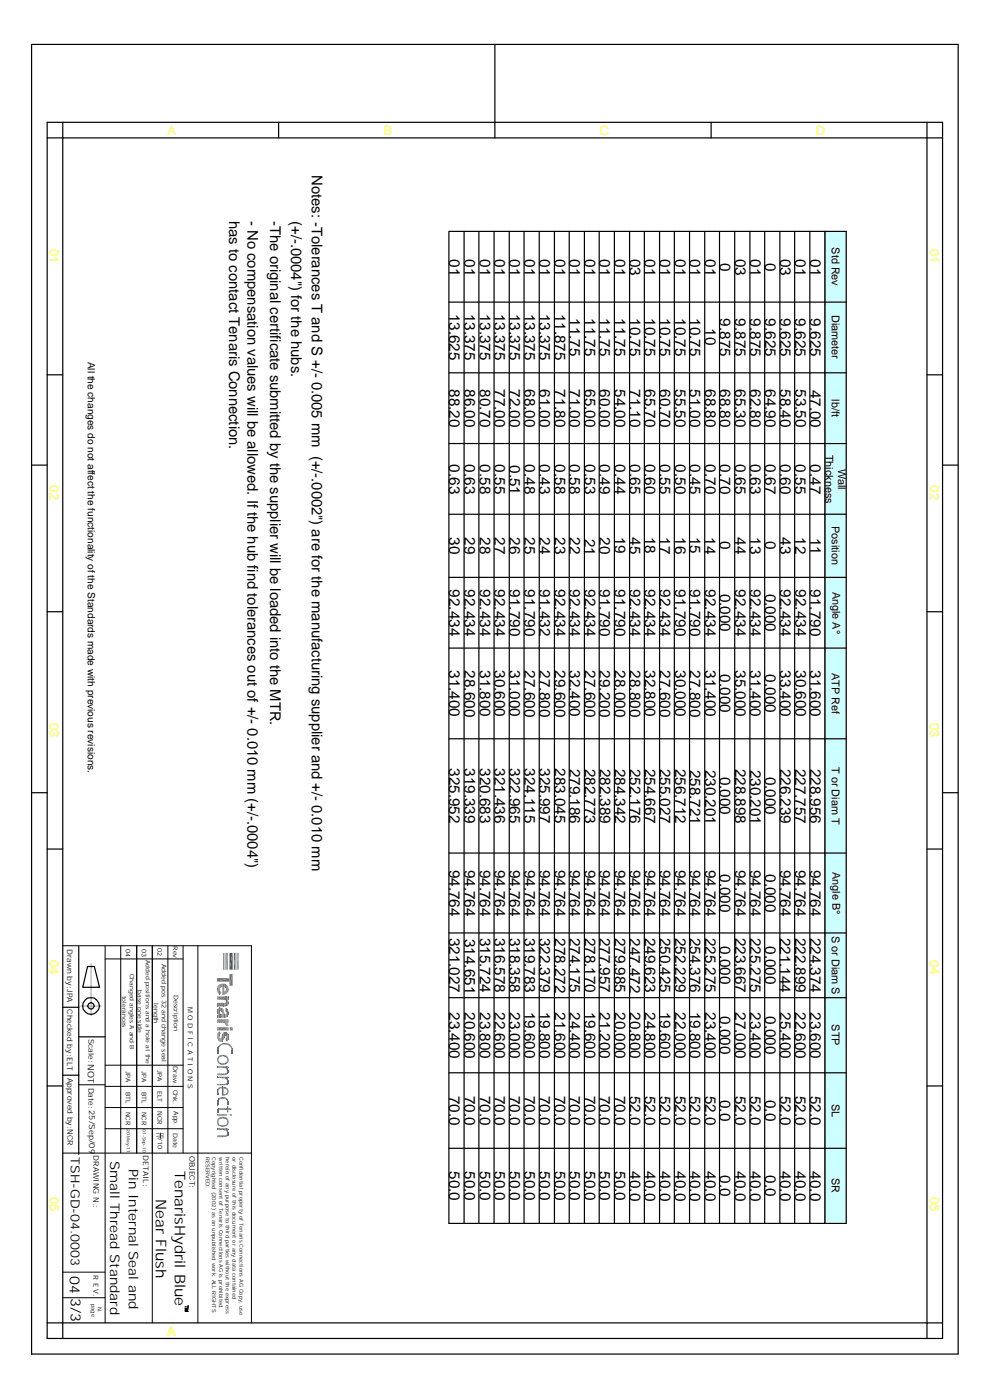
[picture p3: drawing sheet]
<svg xmlns="http://www.w3.org/2000/svg" width="210mm" height="297mm" viewBox="0 0 210 297" stroke-linecap="round" stroke-linejoin="round" font-family="sans-serif">
<defs><g id="words">
<g font-size="3.2">
<text x="95.2" y="55" transform="rotate(90 95.2 55)">01</text>
<text x="98.4" y="55" transform="rotate(90 98.4 55)">01</text>
<text x="101.6" y="55" transform="rotate(90 101.6 55)">01</text>
<text x="104.7" y="55" transform="rotate(90 104.7 55)">01</text>
<text x="107.9" y="55" transform="rotate(90 107.9 55)">01</text>
<text x="111.1" y="55" transform="rotate(90 111.1 55)">01</text>
<text x="114.3" y="55" transform="rotate(90 114.3 55)">01</text>
<text x="117.5" y="55" transform="rotate(90 117.5 55)">01</text>
<text x="120.6" y="55" transform="rotate(90 120.6 55)">01</text>
<text x="123.9" y="55" transform="rotate(90 123.9 55)">01</text>
<text x="127" y="55" transform="rotate(90 127 55)">01</text>
<text x="130.2" y="55" transform="rotate(90 130.2 55)">01</text>
<text x="133.4" y="54.8" transform="rotate(90 133.4 54.8)">03</text>
<text x="136.6" y="55" transform="rotate(90 136.6 55)">01</text>
<text x="139.8" y="55" transform="rotate(90 139.8 55)">01</text>
<text x="143" y="55" transform="rotate(90 143 55)">01</text>
<text x="146.1" y="55" transform="rotate(90 146.1 55)">01</text>
<text x="149.4" y="55" transform="rotate(90 149.4 55)">01</text>
<text x="152.5" y="55.6" transform="rotate(90 152.5 55.6)">0</text>
<text x="155.7" y="54.8" transform="rotate(90 155.7 54.8)">03</text>
<text x="158.9" y="55" transform="rotate(90 158.9 55)">01</text>
<text x="162.1" y="55.6" transform="rotate(90 162.1 55.6)">0</text>
<text x="165.3" y="54.8" transform="rotate(90 165.3 54.8)">03</text>
<text x="168.4" y="55" transform="rotate(90 168.4 55)">01</text>
<text x="171.6" y="55" transform="rotate(90 171.6 55)">01</text>
<text x="95.2" y="66.5" transform="rotate(90 95.2 66.5)">13.625</text>
<text x="98.4" y="66.5" transform="rotate(90 98.4 66.5)">13.375</text>
<text x="101.6" y="66.5" transform="rotate(90 101.6 66.5)">13.375</text>
<text x="104.7" y="66.5" transform="rotate(90 104.7 66.5)">13.375</text>
<text x="107.9" y="66.5" transform="rotate(90 107.9 66.5)">13.375</text>
<text x="111.1" y="66.5" transform="rotate(90 111.1 66.5)">13.375</text>
<text x="114.3" y="66.5" transform="rotate(90 114.3 66.5)">13.375</text>
<text x="117.5" y="66.5" transform="rotate(90 117.5 66.5)">11.875</text>
<text x="120.6" y="67.4" transform="rotate(90 120.6 67.4)">11.75</text>
<text x="123.9" y="67.4" transform="rotate(90 123.9 67.4)">11.75</text>
<text x="127" y="67.4" transform="rotate(90 127 67.4)">11.75</text>
<text x="130.2" y="67.4" transform="rotate(90 130.2 67.4)">11.75</text>
<text x="133.4" y="67.4" transform="rotate(90 133.4 67.4)">10.75</text>
<text x="136.6" y="67.4" transform="rotate(90 136.6 67.4)">10.75</text>
<text x="139.8" y="67.4" transform="rotate(90 139.8 67.4)">10.75</text>
<text x="143" y="67.4" transform="rotate(90 143 67.4)">10.75</text>
<text x="146.1" y="67.4" transform="rotate(90 146.1 67.4)">10.75</text>
<text x="149.4" y="69.6" transform="rotate(90 149.4 69.6)">10</text>
<text x="152.5" y="67.5" transform="rotate(90 152.5 67.5)">9.875</text>
<text x="155.7" y="67.5" transform="rotate(90 155.7 67.5)">9.875</text>
<text x="158.9" y="67.5" transform="rotate(90 158.9 67.5)">9.875</text>
<text x="162.1" y="67.5" transform="rotate(90 162.1 67.5)">9.625</text>
<text x="165.3" y="67.5" transform="rotate(90 165.3 67.5)">9.625</text>
<text x="168.4" y="67.5" transform="rotate(90 168.4 67.5)">9.625</text>
<text x="171.6" y="67.5" transform="rotate(90 171.6 67.5)">9.625</text>
<text x="95.2" y="82.5" transform="rotate(90 95.2 82.5)">88.20</text>
<text x="98.4" y="82.5" transform="rotate(90 98.4 82.5)">86.00</text>
<text x="101.6" y="82.5" transform="rotate(90 101.6 82.5)">80.70</text>
<text x="104.7" y="82.5" transform="rotate(90 104.7 82.5)">77.00</text>
<text x="107.9" y="82.5" transform="rotate(90 107.9 82.5)">72.00</text>
<text x="111.1" y="82.5" transform="rotate(90 111.1 82.5)">68.00</text>
<text x="114.3" y="82.5" transform="rotate(90 114.3 82.5)">61.00</text>
<text x="117.5" y="82.5" transform="rotate(90 117.5 82.5)">71.80</text>
<text x="120.6" y="82.5" transform="rotate(90 120.6 82.5)">71.00</text>
<text x="123.9" y="82.5" transform="rotate(90 123.9 82.5)">65.00</text>
<text x="127" y="82.5" transform="rotate(90 127 82.5)">60.00</text>
<text x="130.2" y="82.5" transform="rotate(90 130.2 82.5)">54.00</text>
<text x="133.4" y="82.5" transform="rotate(90 133.4 82.5)">71.10</text>
<text x="136.6" y="82.5" transform="rotate(90 136.6 82.5)">65.70</text>
<text x="139.8" y="82.5" transform="rotate(90 139.8 82.5)">60.70</text>
<text x="143" y="82.5" transform="rotate(90 143 82.5)">55.50</text>
<text x="146.1" y="82.5" transform="rotate(90 146.1 82.5)">51.00</text>
<text x="149.4" y="82.5" transform="rotate(90 149.4 82.5)">68.80</text>
<text x="152.5" y="82.5" transform="rotate(90 152.5 82.5)">68.80</text>
<text x="155.7" y="82.5" transform="rotate(90 155.7 82.5)">65.30</text>
<text x="158.9" y="82.5" transform="rotate(90 158.9 82.5)">62.80</text>
<text x="162.1" y="82.5" transform="rotate(90 162.1 82.5)">64.90</text>
<text x="165.3" y="82.5" transform="rotate(90 165.3 82.5)">58.40</text>
<text x="168.5" y="82.5" transform="rotate(90 168.5 82.5)">53.50</text>
<text x="171.6" y="82.6" transform="rotate(90 171.6 82.6)">47.00</text>
<text x="95.2" y="98.4" transform="rotate(90 95.2 98.4)">0.63</text>
<text x="98.4" y="98.4" transform="rotate(90 98.4 98.4)">0.63</text>
<text x="101.6" y="98.4" transform="rotate(90 101.6 98.4)">0.58</text>
<text x="104.7" y="98.4" transform="rotate(90 104.7 98.4)">0.55</text>
<text x="107.9" y="98.6" transform="rotate(90 107.9 98.6)">0.51</text>
<text x="111.1" y="98.4" transform="rotate(90 111.1 98.4)">0.48</text>
<text x="114.3" y="98.4" transform="rotate(90 114.3 98.4)">0.43</text>
<text x="117.5" y="98.4" transform="rotate(90 117.5 98.4)">0.58</text>
<text x="120.6" y="98.4" transform="rotate(90 120.6 98.4)">0.58</text>
<text x="123.9" y="98.4" transform="rotate(90 123.9 98.4)">0.53</text>
<text x="127" y="98.4" transform="rotate(90 127 98.4)">0.49</text>
<text x="130.2" y="98.4" transform="rotate(90 130.2 98.4)">0.44</text>
<text x="133.4" y="98.4" transform="rotate(90 133.4 98.4)">0.65</text>
<text x="136.6" y="98.4" transform="rotate(90 136.6 98.4)">0.60</text>
<text x="139.8" y="98.4" transform="rotate(90 139.8 98.4)">0.55</text>
<text x="143" y="98.4" transform="rotate(90 143 98.4)">0.50</text>
<text x="146.1" y="98.4" transform="rotate(90 146.1 98.4)">0.45</text>
<text x="149.4" y="98.4" transform="rotate(90 149.4 98.4)">0.70</text>
<text x="152.5" y="98.4" transform="rotate(90 152.5 98.4)">0.70</text>
<text x="155.7" y="98.4" transform="rotate(90 155.7 98.4)">0.65</text>
<text x="158.9" y="98.4" transform="rotate(90 158.9 98.4)">0.63</text>
<text x="162.1" y="98.4" transform="rotate(90 162.1 98.4)">0.67</text>
<text x="165.3" y="98.4" transform="rotate(90 165.3 98.4)">0.60</text>
<text x="168.4" y="98.4" transform="rotate(90 168.4 98.4)">0.55</text>
<text x="171.6" y="98.4" transform="rotate(90 171.6 98.4)">0.47</text>
<text x="95.2" y="113.9" transform="rotate(90 95.2 113.9)">30</text>
<text x="98.4" y="113.9" transform="rotate(90 98.4 113.9)">29</text>
<text x="101.6" y="113.9" transform="rotate(90 101.6 113.9)">28</text>
<text x="104.7" y="113.9" transform="rotate(90 104.7 113.9)">27</text>
<text x="107.9" y="113.9" transform="rotate(90 107.9 113.9)">26</text>
<text x="111.1" y="113.9" transform="rotate(90 111.1 113.9)">25</text>
<text x="114.3" y="113.9" transform="rotate(90 114.3 113.9)">24</text>
<text x="117.5" y="113.9" transform="rotate(90 117.5 113.9)">23</text>
<text x="120.6" y="113.9" transform="rotate(90 120.6 113.9)">22</text>
<text x="127" y="113.9" transform="rotate(90 127 113.9)">20</text>
<text x="130.2" y="113.7" transform="rotate(90 130.2 113.7)">19</text>
<text x="133.4" y="113.9" transform="rotate(90 133.4 113.9)">45</text>
<text x="136.6" y="113.7" transform="rotate(90 136.6 113.7)">18</text>
<text x="139.7" y="113.8" transform="rotate(90 139.7 113.8)">17</text>
<text x="143" y="113.8" transform="rotate(90 143 113.8)">16</text>
<text x="146.1" y="113.7" transform="rotate(90 146.1 113.7)">15</text>
<text x="149.3" y="113.8" transform="rotate(90 149.3 113.8)">14</text>
<text x="155.7" y="113.9" transform="rotate(90 155.7 113.9)">44</text>
<text x="158.9" y="113.8" transform="rotate(90 158.9 113.8)">13</text>
<text x="165.3" y="113.9" transform="rotate(90 165.3 113.9)">43</text>
<text x="168.4" y="113.8" transform="rotate(90 168.4 113.8)">12</text>
<text x="171.6" y="114" transform="rotate(90 171.6 114)">11</text>
<text x="123.8" y="114.1" transform="rotate(90 123.8 114.1)">21</text>
<text x="152.5" y="114.7" transform="rotate(90 152.5 114.7)">0</text>
<text x="162.1" y="114.7" transform="rotate(90 162.1 114.7)">0</text>
<text x="95.2" y="124.9" transform="rotate(90 95.2 124.9)">92.434</text>
<text x="98.4" y="124.9" transform="rotate(90 98.4 124.9)">92.434</text>
<text x="101.6" y="124.9" transform="rotate(90 101.6 124.9)">92.434</text>
<text x="104.7" y="124.9" transform="rotate(90 104.7 124.9)">92.434</text>
<text x="107.9" y="124.9" transform="rotate(90 107.9 124.9)">91.790</text>
<text x="111.1" y="124.9" transform="rotate(90 111.1 124.9)">91.790</text>
<text x="114.3" y="124.9" transform="rotate(90 114.3 124.9)">91.432</text>
<text x="117.5" y="124.9" transform="rotate(90 117.5 124.9)">92.434</text>
<text x="120.6" y="124.9" transform="rotate(90 120.6 124.9)">92.434</text>
<text x="123.9" y="124.9" transform="rotate(90 123.9 124.9)">92.434</text>
<text x="127" y="124.9" transform="rotate(90 127 124.9)">91.790</text>
<text x="130.2" y="124.9" transform="rotate(90 130.2 124.9)">91.790</text>
<text x="133.4" y="124.9" transform="rotate(90 133.4 124.9)">92.434</text>
<text x="136.6" y="124.9" transform="rotate(90 136.6 124.9)">92.434</text>
<text x="139.8" y="124.9" transform="rotate(90 139.8 124.9)">92.434</text>
<text x="143" y="124.9" transform="rotate(90 143 124.9)">91.790</text>
<text x="146.1" y="124.9" transform="rotate(90 146.1 124.9)">91.790</text>
<text x="149.4" y="124.9" transform="rotate(90 149.4 124.9)">92.434</text>
<text x="152.5" y="125.8" transform="rotate(90 152.5 125.8)">0.000</text>
<text x="155.7" y="124.9" transform="rotate(90 155.7 124.9)">92.434</text>
<text x="158.9" y="124.9" transform="rotate(90 158.9 124.9)">92.434</text>
<text x="162.1" y="125.8" transform="rotate(90 162.1 125.8)">0.000</text>
<text x="165.3" y="124.9" transform="rotate(90 165.3 124.9)">92.434</text>
<text x="168.5" y="124.9" transform="rotate(90 168.5 124.9)">92.434</text>
<text x="171.6" y="124.9" transform="rotate(90 171.6 124.9)">91.790</text>
<text x="95.2" y="142" transform="rotate(90 95.2 142)">31.400</text>
<text x="98.4" y="142.1" transform="rotate(90 98.4 142.1)">28.600</text>
<text x="101.6" y="142" transform="rotate(90 101.6 142)">31.800</text>
<text x="104.7" y="142" transform="rotate(90 104.7 142)">30.600</text>
<text x="107.9" y="142" transform="rotate(90 107.9 142)">31.000</text>
<text x="111.1" y="142.1" transform="rotate(90 111.1 142.1)">27.600</text>
<text x="114.3" y="142.1" transform="rotate(90 114.3 142.1)">27.800</text>
<text x="117.5" y="142.1" transform="rotate(90 117.5 142.1)">29.600</text>
<text x="120.6" y="142" transform="rotate(90 120.6 142)">32.400</text>
<text x="123.9" y="142.1" transform="rotate(90 123.9 142.1)">27.600</text>
<text x="127" y="142.1" transform="rotate(90 127 142.1)">29.200</text>
<text x="130.2" y="142.1" transform="rotate(90 130.2 142.1)">28.000</text>
<text x="133.4" y="142.1" transform="rotate(90 133.4 142.1)">28.800</text>
<text x="136.6" y="142" transform="rotate(90 136.6 142)">32.800</text>
<text x="139.8" y="142.1" transform="rotate(90 139.8 142.1)">27.600</text>
<text x="143" y="142" transform="rotate(90 143 142)">30.000</text>
<text x="146.1" y="142.1" transform="rotate(90 146.1 142.1)">27.800</text>
<text x="149.4" y="142" transform="rotate(90 149.4 142)">31.400</text>
<text x="152.5" y="142.9" transform="rotate(90 152.5 142.9)">0.000</text>
<text x="155.7" y="142" transform="rotate(90 155.7 142)">35.000</text>
<text x="158.9" y="142" transform="rotate(90 158.9 142)">31.400</text>
<text x="162.1" y="142.9" transform="rotate(90 162.1 142.9)">0.000</text>
<text x="165.3" y="142" transform="rotate(90 165.3 142)">33.400</text>
<text x="168.5" y="142" transform="rotate(90 168.5 142)">30.600</text>
<text x="171.6" y="142" transform="rotate(90 171.6 142)">31.600</text>
<text x="95.2" y="162.8" transform="rotate(90 95.2 162.8)">325.952</text>
<text x="98.4" y="162.8" transform="rotate(90 98.4 162.8)">319.339</text>
<text x="101.6" y="162.8" transform="rotate(90 101.6 162.8)">320.683</text>
<text x="104.7" y="162.8" transform="rotate(90 104.7 162.8)">321.436</text>
<text x="107.9" y="162.8" transform="rotate(90 107.9 162.8)">322.965</text>
<text x="111.1" y="162.8" transform="rotate(90 111.1 162.8)">324.115</text>
<text x="114.3" y="162.8" transform="rotate(90 114.3 162.8)">325.997</text>
<text x="117.5" y="162.8" transform="rotate(90 117.5 162.8)">283.045</text>
<text x="120.6" y="162.9" transform="rotate(90 120.6 162.9)">279.186</text>
<text x="123.9" y="162.9" transform="rotate(90 123.9 162.9)">282.773</text>
<text x="127.1" y="162.9" transform="rotate(90 127.1 162.9)">282.389</text>
<text x="130.2" y="162.9" transform="rotate(90 130.2 162.9)">284.342</text>
<text x="133.4" y="162.9" transform="rotate(90 133.4 162.9)">252.176</text>
<text x="136.6" y="162.9" transform="rotate(90 136.6 162.9)">254.667</text>
<text x="139.8" y="162.9" transform="rotate(90 139.8 162.9)">255.027</text>
<text x="143" y="162.9" transform="rotate(90 143 162.9)">256.712</text>
<text x="146.1" y="163.1" transform="rotate(90 146.1 163.1)">258.721</text>
<text x="149.4" y="163.1" transform="rotate(90 149.4 163.1)">230.201</text>
<text x="152.5" y="164.6" transform="rotate(90 152.5 164.6)">0.000</text>
<text x="155.7" y="162.9" transform="rotate(90 155.7 162.9)">228.898</text>
<text x="158.9" y="163.1" transform="rotate(90 158.9 163.1)">230.201</text>
<text x="162.1" y="164.6" transform="rotate(90 162.1 164.6)">0.000</text>
<text x="165.3" y="162.9" transform="rotate(90 165.3 162.9)">226.239</text>
<text x="168.4" y="162.9" transform="rotate(90 168.4 162.9)">227.757</text>
<text x="171.6" y="162.9" transform="rotate(90 171.6 162.9)">228.956</text>
<text x="95.2" y="184.3" transform="rotate(90 95.2 184.3)">94.764</text>
<text x="98.4" y="184.3" transform="rotate(90 98.4 184.3)">94.764</text>
<text x="101.6" y="184.3" transform="rotate(90 101.6 184.3)">94.764</text>
<text x="104.7" y="184.3" transform="rotate(90 104.7 184.3)">94.764</text>
<text x="107.9" y="184.3" transform="rotate(90 107.9 184.3)">94.764</text>
<text x="111.1" y="184.3" transform="rotate(90 111.1 184.3)">94.764</text>
<text x="114.3" y="184.3" transform="rotate(90 114.3 184.3)">94.764</text>
<text x="117.5" y="184.3" transform="rotate(90 117.5 184.3)">94.764</text>
<text x="120.6" y="184.3" transform="rotate(90 120.6 184.3)">94.764</text>
<text x="123.9" y="184.3" transform="rotate(90 123.9 184.3)">94.764</text>
<text x="127" y="184.3" transform="rotate(90 127 184.3)">94.764</text>
<text x="130.2" y="184.3" transform="rotate(90 130.2 184.3)">94.764</text>
<text x="133.4" y="184.3" transform="rotate(90 133.4 184.3)">94.764</text>
<text x="136.6" y="184.3" transform="rotate(90 136.6 184.3)">94.764</text>
<text x="139.8" y="184.3" transform="rotate(90 139.8 184.3)">94.764</text>
<text x="143" y="184.3" transform="rotate(90 143 184.3)">94.764</text>
<text x="146.1" y="184.3" transform="rotate(90 146.1 184.3)">94.764</text>
<text x="149.4" y="184.3" transform="rotate(90 149.4 184.3)">94.764</text>
<text x="152.5" y="185.3" transform="rotate(90 152.5 185.3)">0.000</text>
<text x="155.7" y="184.3" transform="rotate(90 155.7 184.3)">94.764</text>
<text x="158.9" y="184.3" transform="rotate(90 158.9 184.3)">94.764</text>
<text x="162.1" y="185.3" transform="rotate(90 162.1 185.3)">0.000</text>
<text x="165.3" y="184.3" transform="rotate(90 165.3 184.3)">94.764</text>
<text x="168.4" y="184.3" transform="rotate(90 168.4 184.3)">94.764</text>
<text x="171.6" y="184.3" transform="rotate(90 171.6 184.3)">94.764</text>
<text x="95.2" y="198.7" transform="rotate(90 95.2 198.7)">321.027</text>
<text x="98.4" y="199" transform="rotate(90 98.4 199)">314.651</text>
<text x="101.6" y="198.7" transform="rotate(90 101.6 198.7)">315.724</text>
<text x="104.7" y="198.7" transform="rotate(90 104.7 198.7)">316.578</text>
<text x="107.9" y="198.7" transform="rotate(90 107.9 198.7)">318.358</text>
<text x="111.1" y="198.7" transform="rotate(90 111.1 198.7)">319.783</text>
<text x="114.3" y="198.7" transform="rotate(90 114.3 198.7)">322.379</text>
<text x="117.5" y="198.8" transform="rotate(90 117.5 198.8)">278.272</text>
<text x="120.6" y="198.7" transform="rotate(90 120.6 198.7)">274.175</text>
<text x="123.9" y="198.7" transform="rotate(90 123.9 198.7)">278.170</text>
<text x="127" y="198.7" transform="rotate(90 127 198.7)">277.957</text>
<text x="130.2" y="198.7" transform="rotate(90 130.2 198.7)">279.985</text>
<text x="133.3" y="198.8" transform="rotate(90 133.3 198.8)">247.472</text>
<text x="136.6" y="198.7" transform="rotate(90 136.6 198.7)">249.623</text>
<text x="139.8" y="198.7" transform="rotate(90 139.8 198.7)">250.425</text>
<text x="143" y="198.7" transform="rotate(90 143 198.7)">252.229</text>
<text x="146.1" y="198.7" transform="rotate(90 146.1 198.7)">254.376</text>
<text x="149.4" y="198.7" transform="rotate(90 149.4 198.7)">225.275</text>
<text x="152.5" y="200.5" transform="rotate(90 152.5 200.5)">0.000</text>
<text x="155.7" y="198.7" transform="rotate(90 155.7 198.7)">223.667</text>
<text x="158.9" y="198.7" transform="rotate(90 158.9 198.7)">225.275</text>
<text x="162.1" y="200.5" transform="rotate(90 162.1 200.5)">0.000</text>
<text x="165.2" y="198.7" transform="rotate(90 165.2 198.7)">221.144</text>
<text x="168.4" y="198.7" transform="rotate(90 168.4 198.7)">222.899</text>
<text x="171.6" y="198.7" transform="rotate(90 171.6 198.7)">224.374</text>
<text x="95.2" y="214.5" transform="rotate(90 95.2 214.5)">23.400</text>
<text x="98.4" y="214.5" transform="rotate(90 98.4 214.5)">20.600</text>
<text x="101.6" y="214.5" transform="rotate(90 101.6 214.5)">23.800</text>
<text x="104.7" y="214.5" transform="rotate(90 104.7 214.5)">22.600</text>
<text x="107.9" y="214.5" transform="rotate(90 107.9 214.5)">23.000</text>
<text x="111.1" y="214.4" transform="rotate(90 111.1 214.4)">19.600</text>
<text x="114.3" y="214.4" transform="rotate(90 114.3 214.4)">19.800</text>
<text x="117.5" y="214.5" transform="rotate(90 117.5 214.5)">21.600</text>
<text x="120.6" y="214.5" transform="rotate(90 120.6 214.5)">24.400</text>
<text x="123.9" y="214.4" transform="rotate(90 123.9 214.4)">19.600</text>
<text x="127" y="214.5" transform="rotate(90 127 214.5)">21.200</text>
<text x="130.2" y="214.5" transform="rotate(90 130.2 214.5)">20.000</text>
<text x="133.4" y="214.5" transform="rotate(90 133.4 214.5)">20.800</text>
<text x="136.6" y="214.5" transform="rotate(90 136.6 214.5)">24.800</text>
<text x="139.8" y="214.4" transform="rotate(90 139.8 214.4)">19.600</text>
<text x="143" y="214.5" transform="rotate(90 143 214.5)">22.000</text>
<text x="146.1" y="214.4" transform="rotate(90 146.1 214.4)">19.800</text>
<text x="149.4" y="214.5" transform="rotate(90 149.4 214.5)">23.400</text>
<text x="152.5" y="215.3" transform="rotate(90 152.5 215.3)">0.000</text>
<text x="155.7" y="214.5" transform="rotate(90 155.7 214.5)">27.000</text>
<text x="158.9" y="214.5" transform="rotate(90 158.9 214.5)">23.400</text>
<text x="162.1" y="215.3" transform="rotate(90 162.1 215.3)">0.000</text>
<text x="165.3" y="214.5" transform="rotate(90 165.3 214.5)">25.400</text>
<text x="168.4" y="214.5" transform="rotate(90 168.4 214.5)">22.600</text>
<text x="171.6" y="214.5" transform="rotate(90 171.6 214.5)">23.600</text>
<text x="95.2" y="232.2" transform="rotate(90 95.2 232.2)">70.0</text>
<text x="98.4" y="232.2" transform="rotate(90 98.4 232.2)">70.0</text>
<text x="101.6" y="232.2" transform="rotate(90 101.6 232.2)">70.0</text>
<text x="104.7" y="232.2" transform="rotate(90 104.7 232.2)">70.0</text>
<text x="107.9" y="232.2" transform="rotate(90 107.9 232.2)">70.0</text>
<text x="111.1" y="232.2" transform="rotate(90 111.1 232.2)">70.0</text>
<text x="114.3" y="232.2" transform="rotate(90 114.3 232.2)">70.0</text>
<text x="117.5" y="232.2" transform="rotate(90 117.5 232.2)">70.0</text>
<text x="120.6" y="232.2" transform="rotate(90 120.6 232.2)">70.0</text>
<text x="123.9" y="232.2" transform="rotate(90 123.9 232.2)">70.0</text>
<text x="127" y="232.2" transform="rotate(90 127 232.2)">70.0</text>
<text x="130.2" y="232.2" transform="rotate(90 130.2 232.2)">70.0</text>
<text x="133.4" y="232.3" transform="rotate(90 133.4 232.3)">52.0</text>
<text x="136.6" y="232.3" transform="rotate(90 136.6 232.3)">52.0</text>
<text x="139.8" y="232.3" transform="rotate(90 139.8 232.3)">52.0</text>
<text x="143" y="232.3" transform="rotate(90 143 232.3)">52.0</text>
<text x="146.1" y="232.3" transform="rotate(90 146.1 232.3)">52.0</text>
<text x="149.4" y="232.3" transform="rotate(90 149.4 232.3)">52.0</text>
<text x="152.5" y="233.1" transform="rotate(90 152.5 233.1)">0.0</text>
<text x="155.7" y="232.3" transform="rotate(90 155.7 232.3)">52.0</text>
<text x="158.9" y="232.3" transform="rotate(90 158.9 232.3)">52.0</text>
<text x="162.1" y="233.1" transform="rotate(90 162.1 233.1)">0.0</text>
<text x="165.3" y="232.3" transform="rotate(90 165.3 232.3)">52.0</text>
<text x="168.4" y="232.3" transform="rotate(90 168.4 232.3)">52.0</text>
<text x="171.6" y="232.3" transform="rotate(90 171.6 232.3)">52.0</text>
<text x="95.2" y="248.2" transform="rotate(90 95.2 248.2)">50.0</text>
<text x="98.4" y="248.2" transform="rotate(90 98.4 248.2)">50.0</text>
<text x="101.6" y="248.2" transform="rotate(90 101.6 248.2)">50.0</text>
<text x="104.7" y="248.2" transform="rotate(90 104.7 248.2)">50.0</text>
<text x="107.9" y="248.2" transform="rotate(90 107.9 248.2)">50.0</text>
<text x="111.1" y="248.2" transform="rotate(90 111.1 248.2)">50.0</text>
<text x="114.3" y="248.2" transform="rotate(90 114.3 248.2)">50.0</text>
<text x="117.5" y="248.2" transform="rotate(90 117.5 248.2)">50.0</text>
<text x="120.6" y="248.2" transform="rotate(90 120.6 248.2)">50.0</text>
<text x="123.9" y="248.2" transform="rotate(90 123.9 248.2)">50.0</text>
<text x="127" y="248.2" transform="rotate(90 127 248.2)">50.0</text>
<text x="130.2" y="248.2" transform="rotate(90 130.2 248.2)">50.0</text>
<text x="133.4" y="248.3" transform="rotate(90 133.4 248.3)">40.0</text>
<text x="136.6" y="248.3" transform="rotate(90 136.6 248.3)">40.0</text>
<text x="139.8" y="248.3" transform="rotate(90 139.8 248.3)">40.0</text>
<text x="143" y="248.3" transform="rotate(90 143 248.3)">40.0</text>
<text x="146.1" y="248.3" transform="rotate(90 146.1 248.3)">40.0</text>
<text x="149.4" y="248.3" transform="rotate(90 149.4 248.3)">40.0</text>
<text x="152.5" y="249.1" transform="rotate(90 152.5 249.1)">0.0</text>
<text x="155.7" y="248.3" transform="rotate(90 155.7 248.3)">40.0</text>
<text x="158.9" y="248.3" transform="rotate(90 158.9 248.3)">40.0</text>
<text x="162.1" y="249.1" transform="rotate(90 162.1 249.1)">0.0</text>
<text x="165.3" y="248.3" transform="rotate(90 165.3 248.3)">40.0</text>
<text x="168.4" y="248.3" transform="rotate(90 168.4 248.3)">40.0</text>
<text x="171.6" y="248.3" transform="rotate(90 171.6 248.3)">40.0</text>
</g>
<g font-size="3.1">
<text x="66" y="37.1" transform="rotate(90 66 37.1)">Notes: -Tolerances T and S +/- 0.005 mm (+/-.0002&quot;) are for the manufacturing supplier and +/- 0.010 mm</text>
<text x="48.5" y="46.8" transform="rotate(90 48.5 46.8)">has to contact Tenaris Connection.</text>
<text x="52.4" y="46.8" transform="rotate(90 52.4 46.8)">- No compensation values will be allowed. If the hub find tolerances out of +/- 0.010 mm (+/-.0004&quot;)</text>
<text x="57.2" y="46.8" transform="rotate(90 57.2 46.8)">-The original certificate submitted by the supplier will be loaded into the MTR.</text>
<text x="61.6" y="46.8" transform="rotate(90 61.6 46.8)">(+/-.0004&quot;) for the hubs.</text>
<text x="37" y="248.1" transform="rotate(90 37 248.1)">TenarisHydril Blue</text>
<text x="33" y="254.1" transform="rotate(90 33 254.1)">Near Flush</text>
</g>
<g font-size="3">
<text x="14.8" y="270.4" transform="rotate(90 14.8 270.4)">04</text>
<text x="15" y="275.1" transform="rotate(90 15 275.1)">3/3</text>
</g>
<g font-size="2.8">
<text x="23.4" y="246.1" transform="rotate(90 23.4 246.1)">Small Thread Standard</text>
<text x="27.3" y="247.7" transform="rotate(90 27.3 247.7)">Pin Internal Seal and</text>
</g>
<g font-size="2.7" fill="#ff0">
<text x="35.5" y="28.5">A</text>
<text x="81.3" y="28.5">B</text>
<text x="127.1" y="28.5">C</text>
<text x="172.8" y="28.5">D</text>
<text x="10.6" y="52.7" transform="rotate(90 10.6 52.7)">01</text>
<text x="197" y="52.7" transform="rotate(90 197 52.7)">01</text>
<text x="10.6" y="102.9" transform="rotate(90 10.6 102.9)">02</text>
<text x="197" y="102.9" transform="rotate(90 197 102.9)">02</text>
<text x="10.6" y="153.2" transform="rotate(90 10.6 153.2)">03</text>
<text x="197" y="153.2" transform="rotate(90 197 153.2)">03</text>
<text x="10.6" y="203.4" transform="rotate(90 10.6 203.4)">04</text>
<text x="197" y="203.4" transform="rotate(90 197 203.4)">04</text>
<text x="10.6" y="253.6" transform="rotate(90 10.6 253.6)">05</text>
<text x="197" y="253.6" transform="rotate(90 197 253.6)">05</text>
<text x="35.3" y="283.1">A</text>
</g>
<text font-size="2.7" x="15" y="245.3" transform="rotate(90 15 245.3)">TSH-GD-04.0003</text>
<g font-size="2.3">
<text x="176.2" y="52.4" transform="rotate(90 176.2 52.4)">Std Rev</text>
<text x="176.2" y="66.7" transform="rotate(90 176.2 66.7)">Diameter</text>
<text x="176.2" y="84.6" transform="rotate(90 176.2 84.6)">lb/ft</text>
<text x="174.8" y="96.4" transform="rotate(90 174.8 96.4)">Thickness</text>
<text x="177.5" y="99.3" transform="rotate(90 177.5 99.3)">Wall</text>
<text x="176.2" y="111.5" transform="rotate(90 176.2 111.5)">Position</text>
<text x="176.4" y="125.4" transform="rotate(90 176.4 125.4)">Angle A°</text>
<text x="176.2" y="142.6" transform="rotate(90 176.2 142.6)">ATP Ref</text>
<text x="176.2" y="162.6" transform="rotate(90 176.2 162.6)">T or Diam T</text>
<text x="176.4" y="184.8" transform="rotate(90 176.4 184.8)">Angle B°</text>
<text x="176.2" y="198.4" transform="rotate(90 176.2 198.4)">S or Diam S</text>
<text x="176.2" y="217.1" transform="rotate(90 176.2 217.1)">STP</text>
<text x="176.2" y="233.9" transform="rotate(90 176.2 233.9)">SL</text>
<text x="176.2" y="249.7" transform="rotate(90 176.2 249.7)">SR</text>
</g>
<text font-size="2.1" x="18.6" y="76.6" transform="rotate(90 18.6 76.6)">All the changes do not affect the functionality of the Standards made with previous revisions.</text>
<text font-size="1.9" x="18.6" y="225.5" transform="rotate(90 18.6 225.5)">NOT</text>
<g font-size="1.6">
<text x="14.2" y="201.1" transform="rotate(90 14.2 201.1)">Drawn by:JPA</text>
<text x="14.2" y="213.9" transform="rotate(90 14.2 213.9)">Checked by:ELT</text>
<text x="18.7" y="220.2" transform="rotate(90 18.7 220.2)">Scale:</text>
<text x="14.3" y="228.4" transform="rotate(90 14.3 228.4)">Approved by:NCR</text>
<text x="18.7" y="230.5" transform="rotate(90 18.7 230.5)">Date:25/Sep/09</text>
<text x="19.8" y="244.9" transform="rotate(90 19.8 244.9)">DRAWING N.:</text>
<text x="30.3" y="244.9" transform="rotate(90 30.3 244.9)">DETAIL:</text>
<text x="40.1" y="245" transform="rotate(90 40.1 245)">OBJECT:</text>
</g>
<g font-size="1.5">
<text x="39.8" y="213.4" transform="rotate(90 39.8 213.4)">M O D F I C A T I O N S</text>
<text x="19.8" y="270.3" transform="rotate(90 19.8 270.3)">R E V.</text>
</g>
<g font-size="1.4">
<text x="26.7" y="201.1" transform="rotate(90 26.7 201.1)">04</text>
<text x="30.1" y="201.1" transform="rotate(90 30.1 201.1)">03</text>
<text x="33.4" y="200.9" transform="rotate(90 33.4 200.9)">02</text>
<text x="36.7" y="200.5" transform="rotate(90 36.7 200.5)">Rev</text>
<text x="34.3" y="204.2" transform="rotate(90 34.3 204.2)">Added pos 32 and change seal</text>
<text x="32.6" y="212.6" transform="rotate(90 32.6 212.6)">length</text>
<text x="36.8" y="210.8" transform="rotate(90 36.8 210.8)">Description</text>
<text x="26.7" y="226.9" transform="rotate(90 26.7 226.9)">JPA</text>
<text x="30.1" y="226.9" transform="rotate(90 30.1 226.9)">JPA</text>
<text x="33.4" y="226.8" transform="rotate(90 33.4 226.8)">JPA</text>
<text x="36.7" y="226" transform="rotate(90 36.7 226)">Draw.</text>
<text x="26.7" y="231.3" transform="rotate(90 26.7 231.3)">BTL</text>
<text x="30.1" y="231.3" transform="rotate(90 30.1 231.3)">BTL</text>
<text x="33.4" y="231.2" transform="rotate(90 33.4 231.2)">ELT</text>
<text x="36.7" y="231" transform="rotate(90 36.7 231)">Chk.</text>
<text x="26.7" y="235.6" transform="rotate(90 26.7 235.6)">NCR</text>
<text x="30.1" y="235.6" transform="rotate(90 30.1 235.6)">NCR</text>
<text x="33.4" y="235.5" transform="rotate(90 33.4 235.5)">NCR</text>
<text x="36.8" y="235.5" transform="rotate(90 36.8 235.5)">App.</text>
<text x="33.4" y="241.2" transform="rotate(90 33.4 241.2)">/10</text>
<text x="36.7" y="240.1" transform="rotate(90 36.7 240.1)">Date</text>
</g>
<g font-size="1.3">
<text x="30.9" y="203.5" transform="rotate(90 30.9 203.5)">Added positions and a hole at the</text>
<text x="27.5" y="206.4" transform="rotate(90 27.5 206.4)">Changed angles A and B</text>
<text x="29.2" y="209.9" transform="rotate(90 29.2 209.9)">base one side</text>
<text x="25.9" y="211.1" transform="rotate(90 25.9 211.1)">tolerances</text>
</g>
<g font-size="1.1">
<text x="43.6" y="245.2" transform="rotate(90 43.6 245.2)">RESERVED.</text>
<text x="45" y="245.2" transform="rotate(90 45 245.2)">Copyrighted (2002) as an unpublished work. ALL RIGHTS</text>
<text x="46.4" y="245.3" transform="rotate(90 46.4 245.3)">written consent of Tenaris Connections AG is prohibited.</text>
<text x="47.8" y="245.2" transform="rotate(90 47.8 245.2)">herein of any purpose to third parties without the express</text>
<text x="49.3" y="245.2" transform="rotate(90 49.3 245.2)">or disclosure of this document or any data contained</text>
<text x="50.7" y="245.2" transform="rotate(90 50.7 245.2)">Confidential property of Tenaris Connections AG Copy, use</text>
<text x="19.4" y="276.3" transform="rotate(90 19.4 276.3)">page</text>
<text x="20.7" y="277" transform="rotate(90 20.7 277)">N.</text>
</g>
<g font-size=".9">
<text x="26.8" y="239.2" transform="rotate(90 26.8 239.2)">20-May-11</text>
<text x="30.2" y="239.3" transform="rotate(90 30.2 239.3)">01-Sep-10</text>
<text x="33.1" y="240" transform="rotate(90 33.1 240)">17</text>
<text x="34" y="240" transform="rotate(90 34 240)">05</text>
</g>
</g></defs>
<g fill="none" stroke="#000" stroke-width=".25">
<path d="M6.7 9.4h196.2v277.5h-196.2zM104.8 9.4v19.8M10 25.9h189.6v257.7h-189.6zM13.3 25.9v3.3h186.3M59 25.9v3.3M150.6 25.9v3.3M196.3 25.9v254.4h-183v-251.1h-3.3M95.1 49h79.7v210.3h-79.7zM98.3 49v210.3M101.4 49v210.3M104.6 49v210.3M107.9 49v210.3"/>
<path d="M111 49v210.3M114.2 49v210.3M117.4 49v210.3M120.6 49v210.3M123.8 49v210.3M126.9 49v210.3M130.1 49v210.3M133.4 49v210.3M136.5 49v210.3M139.7 49v210.3M142.8 49v210.3M146.1 49v210.3"/>
<path d="M149.3 49v210.3M152.4 49v210.3M155.6 49v210.3M158.8 49v210.3M162 49v210.3M165.2 49v210.3M168.3 49v210.3M171.5 49v210.3M10 79.4h3.3M95.1 64h79.7M95.1 79h79.7M196.3 79.4h3.3"/>
<path d="M6.7 98.6h3.3M95.1 94h79.7M199.6 98.6h3.3M95.1 109h79.7M10 129.6h3.3M95.1 122.4h79.7M95.1 137.3h79.7M196.3 129.6h3.3M95.1 156.6h79.7M6.7 168h3.3M10 179.9h3.3M196.3 179.9h3.3"/>
<path d="M199.6 168h3.3M95.1 180.8h79.7M95.1 197.7h79.7M95.1 211.4h79.7M10 230.1h3.3M95.1 227.3h79.7M196.3 230.1h3.3M95.1 243.3h79.7M10 280.3h3.3v3.3M199.6 280.3h-3.3v3.3"/>
</g>
<g fill="#cff">
<path d="M174.8 49h4.4v15z"/>
<path d="M174.8 49l4.4 15h-4.4z"/>
<path d="M174.8 64h4.4v15z"/>
<path d="M174.8 64l4.4 15h-4.4z"/>
<path d="M174.8 79h4.4v15z"/>
<path d="M174.8 79l4.4 15h-4.4z"/>
<path d="M174.8 94h4.4v15z"/>
<path d="M174.8 94l4.4 15h-4.4z"/>
<path d="M174.8 109h4.4v13.4z"/>
<path d="M174.8 109l4.4 13.4h-4.4z"/>
<path d="M174.8 122.4h4.4v14.9z"/>
<path d="M174.8 122.4l4.4 14.9h-4.4z"/>
<path d="M174.8 137.3h4.4v19.3z"/>
<path d="M174.8 137.3l4.4 19.3h-4.4z"/>
<path d="M174.8 156.6h4.4v24.2z"/>
<path d="M174.8 156.6l4.4 24.2h-4.4z"/>
<path d="M174.8 180.8h4.4v16.9z"/>
<path d="M174.8 180.8l4.4 16.9h-4.4z"/>
<path d="M174.8 197.7h4.4v13.7z"/>
<path d="M174.8 197.7l4.4 13.7h-4.4z"/>
<path d="M174.8 211.4h4.4v15.9z"/>
<path d="M174.8 211.4l4.4 15.9h-4.4z"/>
<path d="M174.8 227.3h4.4v16z"/>
<path d="M174.8 227.3l4.4 16h-4.4z"/>
<path d="M174.8 243.3h4.4v16z"/>
<path d="M174.8 243.3l4.4 16h-4.4z"/>
</g>
<g fill="none" stroke="#000" stroke-width=".25">
<path d="M174.8 49h4.4v210.3h-4.4zM174.8 64h4.4M174.8 79h4.4M174.8 94h4.4M174.8 109h4.4M174.8 122.4h4.4M174.8 137.3h4.4M174.8 156.6h4.4M174.8 180.8h4.4M174.8 197.7h4.4M174.8 211.4h4.4M174.8 227.3h4.4"/>
<path d="M174.8 243.3h4.4"/>
</g>
<path d="M22.3 200.4v79.9M41.9 200.4v79.9M53.3 200.4v79.9M32.3 244.4v35.9" fill="none" stroke="#000" stroke-width=".21"/>
<g fill="#0037dd">
<path d="M48.3 239.9v.5z"/>
<path d="M48.3 239.9v.7z"/>
<path d="M48.3 239.2v.2z"/>
<path d="M48.3 239.1v.3z"/>
<path d="M48.2 239.5l.1 .4-.1 .8z"/>
<path d="M48.3 239.9v.7l-.1 .1z"/>
<path d="M48.2 239.5v1.2z"/>
<path d="M48.2 240l-.1 .8z"/>
<path d="M48.1 239.5v.4z"/>
<path d="M48.2 239.5v.5z"/>
<path d="M48.1 239.1h.2l-.2 .3z"/>
<path d="M48.3 239.1v.3h-.2z"/>
<path d="M48.1 240.4v.4z"/>
<path d="M47.9 240.6l.2-.1-.2 .4z"/>
<path d="M48.1 240.5v.3l-.2 .1z"/>
<path d="M47.9 239.4l.2 .1-.2 .1z"/>
<path d="M48.1 239.5v.4l-.2-.3z"/>
<path d="M47.9 239.1h.2l-.2 .3z"/>
<path d="M48.1 239.1v.3h-.2z"/>
<path d="M47.9 239.1v.4z"/>
<path d="M47.9 239.1v.5z"/>
<path d="M47.8 239.1v.4z"/>
<path d="M47.9 239.1l-.1 .4z"/>
<path d="M47.7 240.6h.2l-.2 .4z"/>
<path d="M47.9 240.6v.3l-.2 .1z"/>
<path d="M47.6 239.1h.2l-.2 .4z"/>
<path d="M47.8 239.1v.4h-.2z"/>
<path d="M47.5 240.6h.2l-.2 .4z"/>
<path d="M47.7 240.6v.4h-.2z"/>
<path d="M47.2 240.6h.3l-.3 .4z"/>
<path d="M47.5 240.6v.4h-.3z"/>
<path d="M47.1 239.1h.5l-.5 .4z"/>
<path d="M47.1 239.5l.5-.4v.4z"/>
<path d="M46.9 239.1h.2l-.2 .4z"/>
<path d="M47.1 239.1v.4h-.2z"/>
<path d="M46.7 240.6h.5l-.5 .4z"/>
<path d="M46.7 241l.5-.4v.4z"/>
<path d="M46.3 240.6h.4l-.4 .4z"/>
<path d="M46.7 240.6v.4h-.4z"/>
<path d="M46.2 240.6v.4z"/>
<path d="M46.3 240.6l-.1 .4z"/>
<path d="M46.1 239.1h.8l-.8 .4z"/>
<path d="M46.1 239.5l.8-.4v.4z"/>
<path d="M46.1 239.1v.3z"/>
<path d="M46.1 239.1v.4z"/>
<path d="M46.1 239.3l-.1 .1z"/>
<path d="M46.1 240.6h.1l-.1 .4z"/>
<path d="M46.2 240.6v.4h-.1z"/>
<path d="M46 240.7l.1-.1-.1 .4z"/>
<path d="M46.1 240.6l-.1 .4z"/>
</g>
<path d="M13.3 244.4h40" fill="none" stroke="#000" stroke-width=".21"/>
<g fill="#0037dd">
<path d="M48.9 234.9l.1 .3z"/>
<path d="M48.3 234.9h.6l-.6 .3z"/>
<path d="M48.3 235.2l.6-.3v.3z"/>
<path d="M48.1 234.5h.2l-.2 1.2z"/>
<path d="M48.3 234.5v1.2h-.2z"/>
<path d="M47.9 234.9h.2l-.2 .3z"/>
<path d="M48.1 234.9v.3h-.2z"/>
<path d="M47.9 234.9v.3z"/>
<path d="M47.4 234.9h.5l-.5 .3z"/>
<path d="M47.4 235.2l.5-.3v.3z"/>
<path d="M47.3 234.9v.3z"/>
<path d="M47.4 234.9l-.1 .3z"/>
<path d="M47 234.9h.3l-.3 .3z"/>
<path d="M47 235.2l.3-.3v.3z"/>
<path d="M46.8 234.9h.2l-.2 .3z"/>
<path d="M47 234.9v.3h-.2z"/>
<path d="M46.7 234.9v.3z"/>
<path d="M46.8 234.9l-.1 .3z"/>
<path d="M46.6 234.9h.1l-.1 .3z"/>
<path d="M46.7 234.9v.3h-.1z"/>
<path d="M46.3 235l.3-.1-.3 .3z"/>
<path d="M46.6 234.9v.3h-.3z"/>
<path d="M46.2 235.5v.2z"/>
<path d="M46.2 235v.4z"/>
<path d="M46.3 235l-.1 .4z"/>
<path d="M46.2 235v.5z"/>
<path d="M46.2 235v.7z"/>
<path d="M46.2 235l-.1 .8v-.7z"/>
<path d="M46.2 235v.7l-.1 .1z"/>
<path d="M46.1 235.1v.7z"/>
<path d="M48.3 228.9v.5z"/>
<path d="M48.3 228.9v.6z"/>
<path d="M48.3 228.3v.1z"/>
<path d="M48.3 228.2v.2z"/>
<path d="M48.2 228.6l.1 .3-.1 .8z"/>
<path d="M48.3 228.9v.6l-.1 .2z"/>
<path d="M48.2 228.6v1.1z"/>
<path d="M48.2 229l-.1 .8z"/>
<path d="M48.1 228.5v.5z"/>
<path d="M48.2 228.6v.4z"/>
<path d="M48.1 228.2h.2l-.2 .2z"/>
<path d="M48.3 228.2v.2h-.2z"/>
<path d="M48.1 229.5v.4z"/>
<path d="M47.9 229.5h.2l-.2 .5z"/>
<path d="M48.1 229.5v.4l-.2 .1z"/>
<path d="M47.9 228.4l.2 .1-.2 .2z"/>
<path d="M48.1 228.5v.5l-.2-.3z"/>
<path d="M47.9 228.2h.2l-.2 .2z"/>
<path d="M48.1 228.2v.2h-.2z"/>
<path d="M47.9 228.2v.4z"/>
<path d="M47.9 228.2v.5z"/>
<path d="M47.8 228.2v.4z"/>
<path d="M47.9 228.2l-.1 .4z"/>
<path d="M47.7 229.7l.2-.2-.2 .5z"/>
<path d="M47.9 229.5v.5h-.2z"/>
<path d="M47.6 228.2h.2l-.2 .3z"/>
<path d="M47.8 228.2v.4l-.2-.1z"/>
<path d="M47.5 229.7h.2l-.2 .3z"/>
<path d="M47.7 229.7v.3h-.2z"/>
<path d="M47.2 229.7h.3l-.3 .3z"/>
<path d="M47.5 229.7v.3h-.3z"/>
<path d="M47.1 228.2h.5l-.5 .3z"/>
<path d="M47.1 228.5l.5-.3v.3z"/>
<path d="M46.9 228.2h.2l-.2 .2z"/>
<path d="M47.1 228.2v.3l-.2-.1z"/>
<path d="M46.7 229.7h.5l-.5 .3z"/>
<path d="M46.7 230l.5-.3v.3z"/>
<path d="M46.3 229.7h.4l-.4 .3z"/>
<path d="M46.3 230l.4-.3v.3z"/>
<path d="M46.2 229.7v.3z"/>
<path d="M46.3 229.7l-.1 .3z"/>
<path d="M46.1 228.2h.8l-.8 .2z"/>
<path d="M46.1 228.4l.8-.2v.2z"/>
<path d="M46.1 228.2v.2z"/>
<path d="M46.1 228.3l-.1 .1z"/>
<path d="M46.1 229.7h.1l-.1 .3z"/>
<path d="M46.2 229.7v.3h-.1z"/>
<path d="M46 229.7v.3z"/>
<path d="M46.1 229.7l-.1 .3z"/>
<path d="M48.3 226.8v.4z"/>
<path d="M48.3 226.7v.6z"/>
<path d="M48.3 226.8v.5z"/>
<path d="M48.3 226.1v.1z"/>
<path d="M48.3 226v.2z"/>
<path d="M48.2 226.4l.1 .3-.1 .8z"/>
<path d="M48.3 226.7v.6l-.1 .2z"/>
<path d="M48.2 226.4v1.1z"/>
<path d="M48.2 226.8l-.1 .8z"/>
<path d="M48.1 226.3v.5z"/>
<path d="M48.2 226.4v.4z"/>
<path d="M48.1 226h.2l-.2 .2z"/>
<path d="M48.3 226v.2h-.2z"/>
<path d="M48.1 227.3v.4z"/>
<path d="M47.9 227.3h.2l-.2 .5z"/>
<path d="M48.1 227.3v.4l-.2 .1z"/>
<path d="M47.9 226.2l.2 .1-.2 .2z"/>
<path d="M48.1 226.3v.5l-.2-.3z"/>
<path d="M47.9 226h.2l-.2 .2z"/>
<path d="M48.1 226v.2h-.2z"/>
<path d="M47.9 226v.4z"/>
<path d="M47.9 226v.5z"/>
<path d="M47.8 226v.4z"/>
<path d="M47.9 226l-.1 .4z"/>
<path d="M47.7 227.5l.2-.2-.2 .5z"/>
<path d="M47.9 227.3v.5h-.2z"/>
<path d="M47.6 226h.2l-.2 .3z"/>
<path d="M47.8 226v.4l-.2-.1z"/>
<path d="M47.5 227.5h.2l-.2 .4z"/>
<path d="M47.7 227.5v.3l-.2 .1z"/>
<path d="M47.2 227.5h.3l-.3 .4z"/>
<path d="M47.5 227.5v.4h-.3z"/>
<path d="M47.1 226h.5l-.5 .3z"/>
<path d="M47.1 226.3l.5-.3v.3z"/>
<path d="M46.9 226h.2l-.2 .2z"/>
<path d="M47.1 226v.3l-.2-.1z"/>
<path d="M46.7 227.5h.5l-.5 .4z"/>
<path d="M46.7 227.9l.5-.4v.4z"/>
<path d="M46.3 227.5h.4l-.4 .4z"/>
<path d="M46.7 227.5v.4h-.4z"/>
<path d="M46.2 227.5v.4z"/>
<path d="M46.3 227.5l-.1 .4z"/>
<path d="M46.1 226h.8l-.8 .2z"/>
<path d="M46.1 226.2l.8-.2v.2z"/>
<path d="M46.1 226v.2z"/>
<path d="M46.1 226.1l-.1 .1z"/>
<path d="M46.1 227.5h.1l-.1 .4z"/>
<path d="M46.2 227.5v.4h-.1z"/>
<path d="M46 227.5v.4z"/>
<path d="M46.1 227.5l-.1 .4z"/>
<path d="M48.3 231v.7z"/>
<path d="M48.3 230.7v1z"/>
<path d="M48.2 230.6v1.3z"/>
<path d="M48.3 230.7l-.1 1.2z"/>
<path d="M48.1 230.6v.4z"/>
<path d="M48.2 230.6v.8z"/>
<path d="M48.2 231.4l-.1 .6z"/>
<path d="M47.9 231.7l.2-.1-.2 .4z"/>
<path d="M48.1 231.6v.4h-.2z"/>
<path d="M47.9 230.5l.2 .1-.2 .2z"/>
<path d="M48.1 230.6v.4l-.2-.2z"/>
<path d="M47.8 230.4l.1 .1-.1 .2z"/>
<path d="M47.9 230.5v.3l-.1-.1z"/>
<path d="M47.5 231.9l.4-.2-.4 .5z"/>
<path d="M47.5 232.2l.4-.5v.3z"/>
<path d="M47.4 230.3l.4 .1-.4 .2z"/>
<path d="M47.4 230.6l.4-.2v.3z"/>
<path d="M47.3 231.9h.2l-.2 .3z"/>
<path d="M47.5 231.9v.3h-.2z"/>
<path d="M47.3 230.3v.3z"/>
<path d="M47.4 230.3l-.1 .3z"/>
<path d="M47.2 230.3v2z"/>
<path d="M47.3 230.3l-.1 2z"/>
<path d="M47.1 230.3v2z"/>
<path d="M47.2 230.3l-.1 2z"/>
<path d="M47.1 230.3v1.8z"/>
<path d="M47.1 230.3v.3z"/>
<path d="M47.1 230.3v.5z"/>
<path d="M46.8 230.3h.3l-.3 .3z"/>
<path d="M47.1 230.3v.3h-.3z"/>
<path d="M46.7 230.4l.1-.1-.1 .3z"/>
<path d="M46.8 230.3v.3h-.1z"/>
<path d="M46.4 230.5l.3-.1-.3 .5z"/>
<path d="M46.7 230.4v.2l-.3 .3z"/>
<path d="M46.3 230.5v.5z"/>
<path d="M46.4 230.5l-.1 .5z"/>
<path d="M46.2 231.7l.1 .3z"/>
<path d="M46.2 231.2v.8z"/>
<path d="M46.2 231.7v.3z"/>
<path d="M46.3 230.5l-.1 .7z"/>
<path d="M46.1 230.8l.1-.2-.1 1.4z"/>
<path d="M46.2 230.6v1.4h-.1z"/>
<path d="M46.1 230.8v1.1z"/>
<path d="M46.1 230.8v1.2z"/>
<path d="M46 231.3v.3z"/>
<path d="M46.1 230.9l-.1 .7z"/>
<path d="M46.1 230.9v1z"/>
<path d="M48.3 233.3v.7z"/>
<path d="M48.3 233.3v.8z"/>
<path d="M48.2 232.9l.1 .4-.1 .8z"/>
<path d="M48.3 233.3v.8h-.1z"/>
<path d="M48.2 233.7v.5z"/>
<path d="M48.1 232.8v.5z"/>
<path d="M48.2 232.9v.8z"/>
<path d="M48.2 233.9l-.1 .3z"/>
<path d="M47.8 232.7l.3 .1-.3 .1z"/>
<path d="M47.8 232.9l.3-.1v.5z"/>
<path d="M47.6 232.5l.2 .2-.2 .1z"/>
<path d="M47.6 232.8l.2-.1v.2z"/>
<path d="M47.4 232.5h.2l-.2 .3z"/>
<path d="M47.6 232.5v.3h-.2z"/>
<path d="M47 232.5h.4l-.4 .3z"/>
<path d="M47 232.8l.4-.3v.3z"/>
<path d="M46.9 232.5v.3z"/>
<path d="M47 232.5l-.1 .3z"/>
<path d="M46.5 232.7l.4-.2-.4 .5z"/>
<path d="M46.9 232.5v.3l-.4 .2z"/>
<path d="M46.4 232.7v.4z"/>
<path d="M46.5 232.7l-.1 .4z"/>
<path d="M46.3 234v.2z"/>
<path d="M46.2 232.8l.2-.1-.2 .7z"/>
<path d="M46.4 232.7l-.2 .7z"/>
<path d="M46.2 233.8v.4z"/>
<path d="M46.3 234l-.1 .2z"/>
<path d="M46.2 232.8v.7z"/>
<path d="M46.2 233.7v.5z"/>
<path d="M46.2 232.9v.8z"/>
<path d="M46.1 233.1l.1-.2-.1 1.3z"/>
<path d="M46.2 232.9v1.3h-.1z"/>
<path d="M46.1 233.1v1.1z"/>
<path d="M46 233.6v.3z"/>
<path d="M46.1 233.2l-.1 .7z"/>
<path d="M46.1 233.2v1z"/>
<path d="M49.3 222.5v.2z"/>
<path d="M49.2 222.1v1.1z"/>
<path d="M49.3 222.5l-.1 .7z"/>
<path d="M49.1 221.8v1.6z"/>
<path d="M49.2 222.1l-.1 1.3z"/>
<path d="M49 221.8v1.6z"/>
<path d="M49.1 221.8l-.1 1.6z"/>
<path d="M49 222.7v.7z"/>
<path d="M48.9 223.2v.2z"/>
<path d="M49 222.9l-.1 .5z"/>
<path d="M48.9 221.6v.5z"/>
<path d="M49 221.8v.9z"/>
<path d="M48.9 221.4v.5z"/>
<path d="M48.5 221.2l.4 .2-.4 .2z"/>
<path d="M48.5 221.6l.4-.2v.5z"/>
<path d="M48.2 221.1l.3 .1-.3 .2z"/>
<path d="M48.2 221.4l.3-.2v.4z"/>
<path d="M47.9 221.1h.3l-.3 .2z"/>
<path d="M48.2 221.1v.3l-.3-.1z"/>
<path d="M47.2 221l.7 .1-.7 .2z"/>
<path d="M47.2 221.3l.7-.2v.2z"/>
<path d="M47.2 221.1v-.1v.3z"/>
<path d="M47.2 221v.3z"/>
<path d="M46.7 221.3l.5-.2-.5 .6z"/>
<path d="M47.2 221.1v.2l-.5 .4z"/>
<path d="M46.6 221.3v.5z"/>
<path d="M46.7 221.3l-.1 .5z"/>
<path d="M46.3 223.2l.1 .2z"/>
<path d="M46.6 221.3l-.3 .9v-.5z"/>
<path d="M46.6 221.3v.5l-.3 .4z"/>
<path d="M46.3 223v.4z"/>
<path d="M46.3 223.2v.2z"/>
<path d="M46.2 222.7v.7z"/>
<path d="M46.3 223l-.1 .4z"/>
<path d="M46.3 221.7l-.1 .8z"/>
<path d="M46.2 221.8v.9z"/>
<path d="M46.1 221.9l.1-.1-.1 1.6z"/>
<path d="M46.2 221.8v1.6h-.1z"/>
<path d="M46.1 221.9v1.4z"/>
<path d="M46.1 221.9v1.5z"/>
<path d="M46.1 221.9l-.1 1z"/>
<path d="M46 222.3v.6z"/>
</g>
<g fill="#767676">
<path d="M48.7 217.7h.6l-.6 .7z"/>
<path d="M49.3 217.7v.7h-.6z"/>
<path d="M48.3 217.7h.1l-.1 .7z"/>
<path d="M48.4 217.7v.7h-.1z"/>
<path d="M48 217.7h.3l-.3 .7z"/>
<path d="M48.3 217.7v.7h-.3z"/>
<path d="M47.2 217.7h.8l-.8 .7z"/>
<path d="M47.2 218.4l.8-.7v.7z"/>
<path d="M46.4 217.7h.8l-.8 .7z"/>
<path d="M46.4 218.4l.8-.7v.7z"/>
<path d="M46.1 217.7h.3l-.3 .7z"/>
<path d="M46.4 217.7v.7h-.3z"/>
<path d="M46 217.7h.1l-.1 .7z"/>
<path d="M46.1 217.7v.7h-.1z"/>
<path d="M48.4 214.5v.5z"/>
<path d="M48.2 213.8l.2 .7-.2 .9z"/>
<path d="M48.4 214.5v.5l-.2 .4z"/>
<path d="M48.2 213.8v1.7z"/>
<path d="M48 213.7l.2 .1-.2 1.8z"/>
<path d="M48.2 213.8v1.7l-.2 .1z"/>
<path d="M48 214.6l-.1 1z"/>
<path d="M47.9 213.7v.8z"/>
<path d="M48 213.7v.9z"/>
<path d="M47.9 213.7v.7z"/>
<path d="M47.8 214.9v.8z"/>
<path d="M47.9 214.9l-.1 .8z"/>
<path d="M47.8 215v-.1v.8z"/>
<path d="M47.8 213.6l.1 .1-.1 .6z"/>
<path d="M47.9 213.7v.7l-.1-.1z"/>
<path d="M47.6 215h.2l-.2 .7z"/>
<path d="M47.8 215v.7h-.2z"/>
<path d="M47.6 215v.7z"/>
<path d="M47.6 214.9v.8z"/>
<path d="M47.5 214.6v1.1z"/>
<path d="M47.6 214.9l-.1 .8z"/>
<path d="M47.4 214.2v1.5z"/>
<path d="M47.5 214.6l-.1 1.1z"/>
<path d="M47.3 213.9v1.8z"/>
<path d="M47.4 214.2l-.1 1.5z"/>
<path d="M47.2 213.7l.1 .2-.1 1.8z"/>
<path d="M47.3 213.9v1.8h-.1z"/>
<path d="M47 214.9l.2 .1-.2 .7z"/>
<path d="M47.2 215v.7h-.2z"/>
<path d="M47 213.6l.2 .1-.2 .8z"/>
<path d="M47.2 213.7v1.3l-.2-.5z"/>
<path d="M47 213.6v.8z"/>
<path d="M47 213.6v.9z"/>
<path d="M46.7 213.5l.3 .1-.3 .6z"/>
<path d="M47 213.6v.8l-.3-.2z"/>
<path d="M46.7 214.9h.3l-.3 .8z"/>
<path d="M47 214.9v.8h-.3z"/>
<path d="M46.7 214.9v.8z"/>
<path d="M46.6 213.5h.1l-.1 .8z"/>
<path d="M46.7 213.5v.7l-.1 .1z"/>
<path d="M46.5 214.6l.2 .3-.2 .8z"/>
<path d="M46.7 214.9v.8h-.2z"/>
<path d="M46.5 213.5v1.1z"/>
<path d="M46.6 213.5l-.1 1.1z"/>
<path d="M46.5 214.6v1.1z"/>
</g>
<path d="M46.4 213.6v2.1M46.4 213.5v2.2" fill="none" stroke="#767676" stroke-width=".21"/>
<g fill="#767676">
<path d="M46.2 213.7v2z"/>
<path d="M46.3 213.7l-.1 2z"/>
<path d="M46.1 215.1v.6z"/>
<path d="M46.2 215.1l-.1 .6z"/>
<path d="M46.1 213.8l.1-.1-.1 1.1z"/>
<path d="M46.2 213.7v1.4l-.1-.3z"/>
<path d="M46.1 213.8v.9z"/>
<path d="M46.1 213.8v1z"/>
<path d="M46 215.1h.1l-.1 .6z"/>
<path d="M46.1 215.1v.6h-.1z"/>
<path d="M46 214.1v.5z"/>
<path d="M46 215.1v.6z"/>
<path d="M46.1 214l-.1 .6z"/>
<path d="M46.1 214v.7z"/>
<path d="M48.3 217.2l.1 .2z"/>
<path d="M48.3 216v.7z"/>
<path d="M48.4 216.1l-.1 .6z"/>
<path d="M48.2 216.8l.1 .4-.1 .2z"/>
<path d="M48.3 217.2v.2h-.1z"/>
<path d="M48.2 216h.1l-.1 .8z"/>
<path d="M48.3 216v.7l-.1 .1z"/>
<path d="M48 216h.2l-.2 1.4z"/>
<path d="M48.2 216v1.4h-.2z"/>
<path d="M47.9 216v1.4z"/>
<path d="M48 216l-.1 1.4z"/>
<path d="M47.8 216v1.4z"/>
<path d="M47.8 216v1.2z"/>
<path d="M47.7 216v.9z"/>
<path d="M47.4 216h.3l-.3 .8z"/>
<path d="M47.7 216v.9l-.3-.1z"/>
<path d="M47.2 216h.2l-.2 .8z"/>
<path d="M47.4 216v.8h-.2z"/>
<path d="M46.7 216h.5l-.5 .8z"/>
<path d="M47.2 216v.8h-.5z"/>
<path d="M46.2 216h.5l-.5 .8z"/>
<path d="M46.7 216v.8h-.5z"/>
<path d="M46.1 216v.8z"/>
<path d="M46.2 216l-.1 .8z"/>
<path d="M46 216.1l.1-.1-.1 .8z"/>
<path d="M46.1 216l-.1 .8z"/>
<path d="M48.3 219.2l.2 .4-.2 .5z"/>
<path d="M48.3 219.1v1.3z"/>
<path d="M48.3 219.2v1.2z"/>
<path d="M48.2 218.9l.1 .2-.1 1.6z"/>
<path d="M48.3 219.1v1.3l-.1 .3z"/>
<path d="M48.1 218.9v1.8z"/>
<path d="M48.2 218.9l-.1 1.8z"/>
<path d="M47.9 218.8l.2 .1-.2 1.7z"/>
<path d="M48.1 218.9v1.8l-.2-.1z"/>
<path d="M47.9 220v.5z"/>
<path d="M47.9 220v.6z"/>
<path d="M47.9 218.8v.8z"/>
<path d="M47.9 218.8v1.2z"/>
<path d="M47.8 220.1v.3z"/>
<path d="M47.9 220.1v.4z"/>
<path d="M47.8 218.8v.6z"/>
<path d="M47.7 218.7l.1 .1-.1 .6z"/>
<path d="M47.8 218.8v.6h-.1z"/>
<path d="M47.7 218.7v.9z"/>
<path d="M47.6 218.7v.9z"/>
<path d="M47.7 218.7l-.1 .9z"/>
<path d="M47.6 218.7v1.1z"/>
<path d="M47.5 218.7v1.4z"/>
<path d="M47.6 218.7l-.1 1.4z"/>
<path d="M47.3 218.8l.2-.1-.2 1.6z"/>
<path d="M47.5 218.7v1.4l-.2 .2z"/>
<path d="M47.3 218.8l-.2 1.9v-1.6z"/>
<path d="M47.3 218.8v1.5l-.2 .4z"/>
<path d="M47.1 219.1v1.6z"/>
<path d="M47.1 219.1l-.1 1.6z"/>
<path d="M47 219.6l-.1 1.1z"/>
<path d="M46.7 218.9v.1z"/>
<path d="M46.7 220.1l.2-.2-.2 .9z"/>
<path d="M46.9 219.9v.8l-.2 .1z"/>
<path d="M46.7 220.1v.7z"/>
<path d="M46.6 218.7l.1 .2-.1 .4z"/>
<path d="M46.7 218.9l-.1 .4z"/>
<path d="M46.6 218.7v.6z"/>
<path d="M46.6 220v.7z"/>
<path d="M46.6 218.7v.7z"/>
<path d="M46.5 219.7v1z"/>
<path d="M46.6 220l-.1 .7z"/>
<path d="M46.5 218.6v1.1z"/>
<path d="M46.6 218.7l-.1 1z"/>
</g>
<path d="M46.4 218.5v2.2" fill="none" stroke="#767676" stroke-width=".21"/>
<g fill="#767676">
<path d="M46.1 219v1.1z"/>
<path d="M46.3 218.7l-.2 1.4v-1.1z"/>
<path d="M46.3 218.7v2l-.2-.6z"/>
</g>
<g fill="#0037dd">
<path d="M48.3 224.1v1z"/>
<path d="M48.2 224l.1 .1-.1 1.2z"/>
<path d="M48.3 224.1v1l-.1 .2z"/>
<path d="M48.2 224.6l-.1 .8z"/>
<path d="M48.1 223.8v.6z"/>
<path d="M48.2 224v.6z"/>
<path d="M48.1 224.9l-.2 .6z"/>
<path d="M48.1 224.9v.5l-.2 .1z"/>
<path d="M47.9 223.7l.2 .1-.2 .2z"/>
<path d="M48.1 223.8v.6l-.2-.4z"/>
<path d="M47.2 225.4l.7-.3-.7 .6z"/>
<path d="M47.2 225.7l.7-.6v.4z"/>
<path d="M47.2 223.5l.7 .2-.7 .1z"/>
<path d="M47.2 223.8l.7-.1v.3z"/>
<path d="M46.5 225.1l.7 .3-.7 .1z"/>
<path d="M46.5 225.5l.7-.1v.3z"/>
<path d="M46.5 223.7l.7-.2-.7 .5z"/>
<path d="M46.5 224l.7-.5v.3z"/>
<path d="M46.3 224.9l.2 .2-.2 .3z"/>
<path d="M46.5 225.1v.4l-.2-.1z"/>
<path d="M46.3 223.8l.2-.1-.2 .7z"/>
<path d="M46.5 223.7l-.2 .7z"/>
<path d="M46.2 224.6v.7z"/>
<path d="M46.3 224.9v.5z"/>
<path d="M46.3 223.8l-.1 .8z"/>
<path d="M46.1 224.1v1z"/>
<path d="M46.2 224l-.1 1.1v-1z"/>
<path d="M46.2 224v1.3l-.1-.2z"/>
<path d="M48.3 237.3v1z"/>
<path d="M48.2 237.1l.1 .2-.1 1.1z"/>
<path d="M48.3 237.3v1l-.1 .1z"/>
<path d="M48.2 237.8l-.1 .8z"/>
<path d="M48.1 236.9v.6z"/>
<path d="M48.2 237.1v.7z"/>
<path d="M48.1 238l-.2 .6z"/>
<path d="M48.1 238v.6h-.2z"/>
<path d="M47.9 236.8l.2 .1-.2 .3z"/>
<path d="M48.1 236.9v.6l-.2-.3z"/>
<path d="M47.2 238.5l.7-.1-.7 .5z"/>
<path d="M47.2 238.9l.7-.5v.2z"/>
<path d="M47.2 236.7l.7 .1-.7 .2z"/>
<path d="M47.2 237l.7-.2v.4z"/>
<path d="M46.5 238.4l.7 .1-.7 .1z"/>
<path d="M46.5 238.6l.7-.1v.4z"/>
<path d="M46.5 236.8l.7-.1-.7 .5z"/>
<path d="M46.5 237.2l.7-.5v.3z"/>
<path d="M46.3 238l.2 .4-.2 .2z"/>
<path d="M46.5 238.4v.2h-.2z"/>
<path d="M46.3 236.9l.2-.1-.2 .7z"/>
<path d="M46.5 236.8l-.2 .7z"/>
<path d="M46.2 237.8v.6z"/>
<path d="M46.3 238v.6z"/>
<path d="M46.3 236.9l-.1 .9z"/>
<path d="M46.1 237.3v1z"/>
<path d="M46.2 237.1l-.1 1.2v-1z"/>
<path d="M46.2 237.1v1.3l-.1-.1z"/>
</g>
<g fill="#767676">
<path d="M48.6 206.4h.7l-.7 2.5z"/>
<path d="M49.3 206.4v2.5h-.7z"/>
<path d="M46 207.3h2.6l-2.6 .7z"/>
<path d="M46 208l2.6-.7v.7z"/>
</g>
<path d="M48.1 201.9v3.6" fill="none" stroke="#dd00a5" stroke-width=".34"/>
<g fill="#767676">
<path d="M48.3 209.3l.2 .3-.2 .6z"/>
<path d="M48.3 209v1.2z"/>
<path d="M48.3 209.3v.9z"/>
<path d="M47.9 208.6l.4 .4-.4 1.6z"/>
<path d="M48.3 209v1.2l-.4 .4z"/>
<path d="M47.8 208.6v.8z"/>
<path d="M47.9 208.6v1.2z"/>
<path d="M47.9 209.8l-.1 .9z"/>
<path d="M47.8 208.5v.8z"/>
<path d="M47.6 210.1l.2-.2-.2 .8z"/>
<path d="M47.8 209.9v.8h-.2z"/>
<path d="M47.5 210.1v.6z"/>
<path d="M47.6 210.1l-.1 .6z"/>
<path d="M47.5 208.5h.3l-.3 .6z"/>
<path d="M47.8 208.5v.8l-.3-.2z"/>
</g>
<path d="M47.4 208.5v2.3" fill="none" stroke="#767676" stroke-width=".25"/>
<path d="M47.1 208.5v2.3M47.2 208.5v2.3" fill="none" stroke="#767676" stroke-width=".21"/>
<g fill="#767676">
<path d="M47 208.5v.6z"/>
<path d="M47.1 208.5l-.1 .6z"/>
<path d="M46.7 210.2l.2 .1-.2 .4z"/>
<path d="M46.7 208.5h.3l-.3 .9z"/>
<path d="M47 208.5v.6l-.3 .3z"/>
<path d="M46.7 210.1v.7z"/>
<path d="M46.7 210.2v.6z"/>
<path d="M46.6 210v.7z"/>
<path d="M46.6 209.6v1.1z"/>
<path d="M46.5 209.5v1.2z"/>
<path d="M46.6 209.6l-.1 1.1z"/>
<path d="M46.5 208.6l.2-.1-.2 1z"/>
<path d="M46.7 208.5v.9l-.2 .1z"/>
<path d="M46.3 208.7l.2-.1-.2 2z"/>
</g>
<path d="M46.4 208.6v2.1" fill="none" stroke="#767676" stroke-width=".21"/>
<g fill="#767676">
<path d="M46.1 208.9l.2-.2-.2 1.7z"/>
<path d="M46.3 208.7v1.9l-.2-.2z"/>
<path d="M46.1 208.9v1.3z"/>
<path d="M46.1 208.9v1.5z"/>
<path d="M46 209.4v.5z"/>
<path d="M46.1 209.2l-.1 .7z"/>
<path d="M46.1 209.2v1z"/>
</g>
<path d="M13.3 200.4h40" fill="none" stroke="#000" stroke-width=".21"/>
<g fill="#767676">
<path d="M48.4 212.2v.7z"/>
<path d="M48.4 211.2v.7z"/>
<path d="M48.3 212.1v.9z"/>
<path d="M48.4 212.2l-.1 .8z"/>
<path d="M48.3 211.2v.7z"/>
<path d="M48.4 211.2l-.1 .7z"/>
<path d="M48.3 211.9v1.2z"/>
<path d="M48.3 212.1v1z"/>
<path d="M48.2 211.9v1.2z"/>
<path d="M48.3 211.9l-.1 1.2z"/>
<path d="M48.2 211.2v.7z"/>
<path d="M48.3 211.2l-.1 .7z"/>
</g>
<path d="M48 211.2v2" fill="none" stroke="#767676" stroke-width=".25"/>
<g fill="#767676">
<path d="M47.9 212.3v.9z"/>
<path d="M47.9 211.2v1.1z"/>
<path d="M47.9 212.3l-.1 1z"/>
<path d="M47.8 211.2h.1l-.1 .7z"/>
<path d="M47.9 211.2v1.1l-.1-.4z"/>
<path d="M47.8 211.2v.7z"/>
<path d="M47.6 212.5l.2-.1-.2 .9z"/>
<path d="M47.8 212.4v.9h-.2z"/>
<path d="M47.4 212.5h.2l-.2 .8z"/>
<path d="M47.6 212.5v.8h-.2z"/>
<path d="M47.4 212.5v.8z"/>
<path d="M47.2 212.5h.2l-.2 .8z"/>
<path d="M47.4 212.5v.8h-.2z"/>
<path d="M47 211.2h.8l-.8 .7z"/>
<path d="M47 211.9l.8-.7v.7z"/>
<path d="M46.8 212.5h.4l-.4 .8z"/>
<path d="M47.2 212.5v.8h-.4z"/>
<path d="M46.4 212.5h.4l-.4 .8z"/>
<path d="M46.8 212.5v.8h-.4z"/>
<path d="M46.2 211.2h.8l-.8 .7z"/>
<path d="M46.2 211.9l.8-.7v.7z"/>
<path d="M46.1 211.2v.7z"/>
<path d="M46.2 211.2l-.1 .7z"/>
<path d="M46.1 212.5h.3l-.3 .8z"/>
<path d="M46.4 212.5v.8h-.3z"/>
<path d="M46.1 212.5v.8z"/>
<path d="M46.1 212.6l-.1 .6z"/>
<path d="M46.1 212.6v.7z"/>
<path d="M46 211.2h.1l-.1 .7z"/>
<path d="M46.1 211.2v.7h-.1z"/>
</g>
<path d="M22.3 203.2h16.5M25.6 200.4v44M29 200.4v44M32.3 200.4v44M35.6 200.4v44M38.8 200.4v44M22.3 230.2h16.5M22.3 225.7h16.5M22.3 234.7h16.5M22.3 239.2h16.5" fill="none" stroke="#000" stroke-width=".21"/>
<path d="M47.3 201.9v3.6" fill="none" stroke="#00b85c" stroke-width=".21"/>
<path d="M47.7 201.9v3.6" fill="none" stroke="#0037dd" stroke-width=".21"/>
<g fill="#00b85c">
<path d="M48.6 201.9h.7l-.7 3.6z"/>
<path d="M49.3 201.9v3.6h-.7z"/>
</g>
<path d="M50.2 201.9v3.6" fill="none" stroke="#00b85c" stroke-width=".21"/>
<path d="M50.5 201.9v3.6" fill="none" stroke="#dd00a5" stroke-width=".21"/>
<path d="M49.7 201.9v3.6" fill="none" stroke="#0037dd" stroke-width=".34"/>
<path d="M13.3 275h9M13.3 269.6h9" fill="none" stroke="#000" stroke-width=".21"/>
<g fill="#0037dd">
<path d="M48.7 236.1h.4l-.4 .3z"/>
<path d="M48.7 236.4l.4-.3v.3z"/>
<path d="M47.8 236.1h.3l-.3 .3z"/>
<path d="M47.8 236.4l.3-.3v.3z"/>
<path d="M47 236.1h.8l-.8 .3z"/>
<path d="M47 236.4l.8-.3v.3z"/>
<path d="M46.3 236.1h.7l-.7 .3z"/>
<path d="M46.3 236.4l.7-.3v.3z"/>
<path d="M46 236.1h.3l-.3 .3z"/>
<path d="M46 236.4l.3-.3v.3z"/>
</g>
<path d="M29 200.4v44M32.3 200.4v44M16.7 229.9h5.6M34 240.1v1.1M39.2 277h.6zM39.2 277.4h.7l-.6 .2 .6 .3h-.7l.5-.1-.5-.2 .5-.2zM39.2 277h.1M39.2 277.4h.1M39.8 276.7l.1 .4z" fill="none" stroke="#000" stroke-width=".21"/>
<g fill="none" stroke="#000" stroke-width=".25">
<path d="M13.3 213.5h3.4M16.7 219.7h5.6M16.7 200.6v44M18.5 204.8h1.5l1.1 4.4h-3.6zM18.8 212.7l.5-.3 .4 .3 .3 .5-.3 .4-.4 .3-.5-.3-.3-.4zM13.3 227.9h3.4"/>
<circle cx="19.3" cy="213.2" r="1.78"/>
</g>
<path d="M17.1 213.2h4.3M19.3 204.2v11" fill="none" stroke="#f0f" stroke-width=".25"/>
<use href="#words"/>
</svg>
